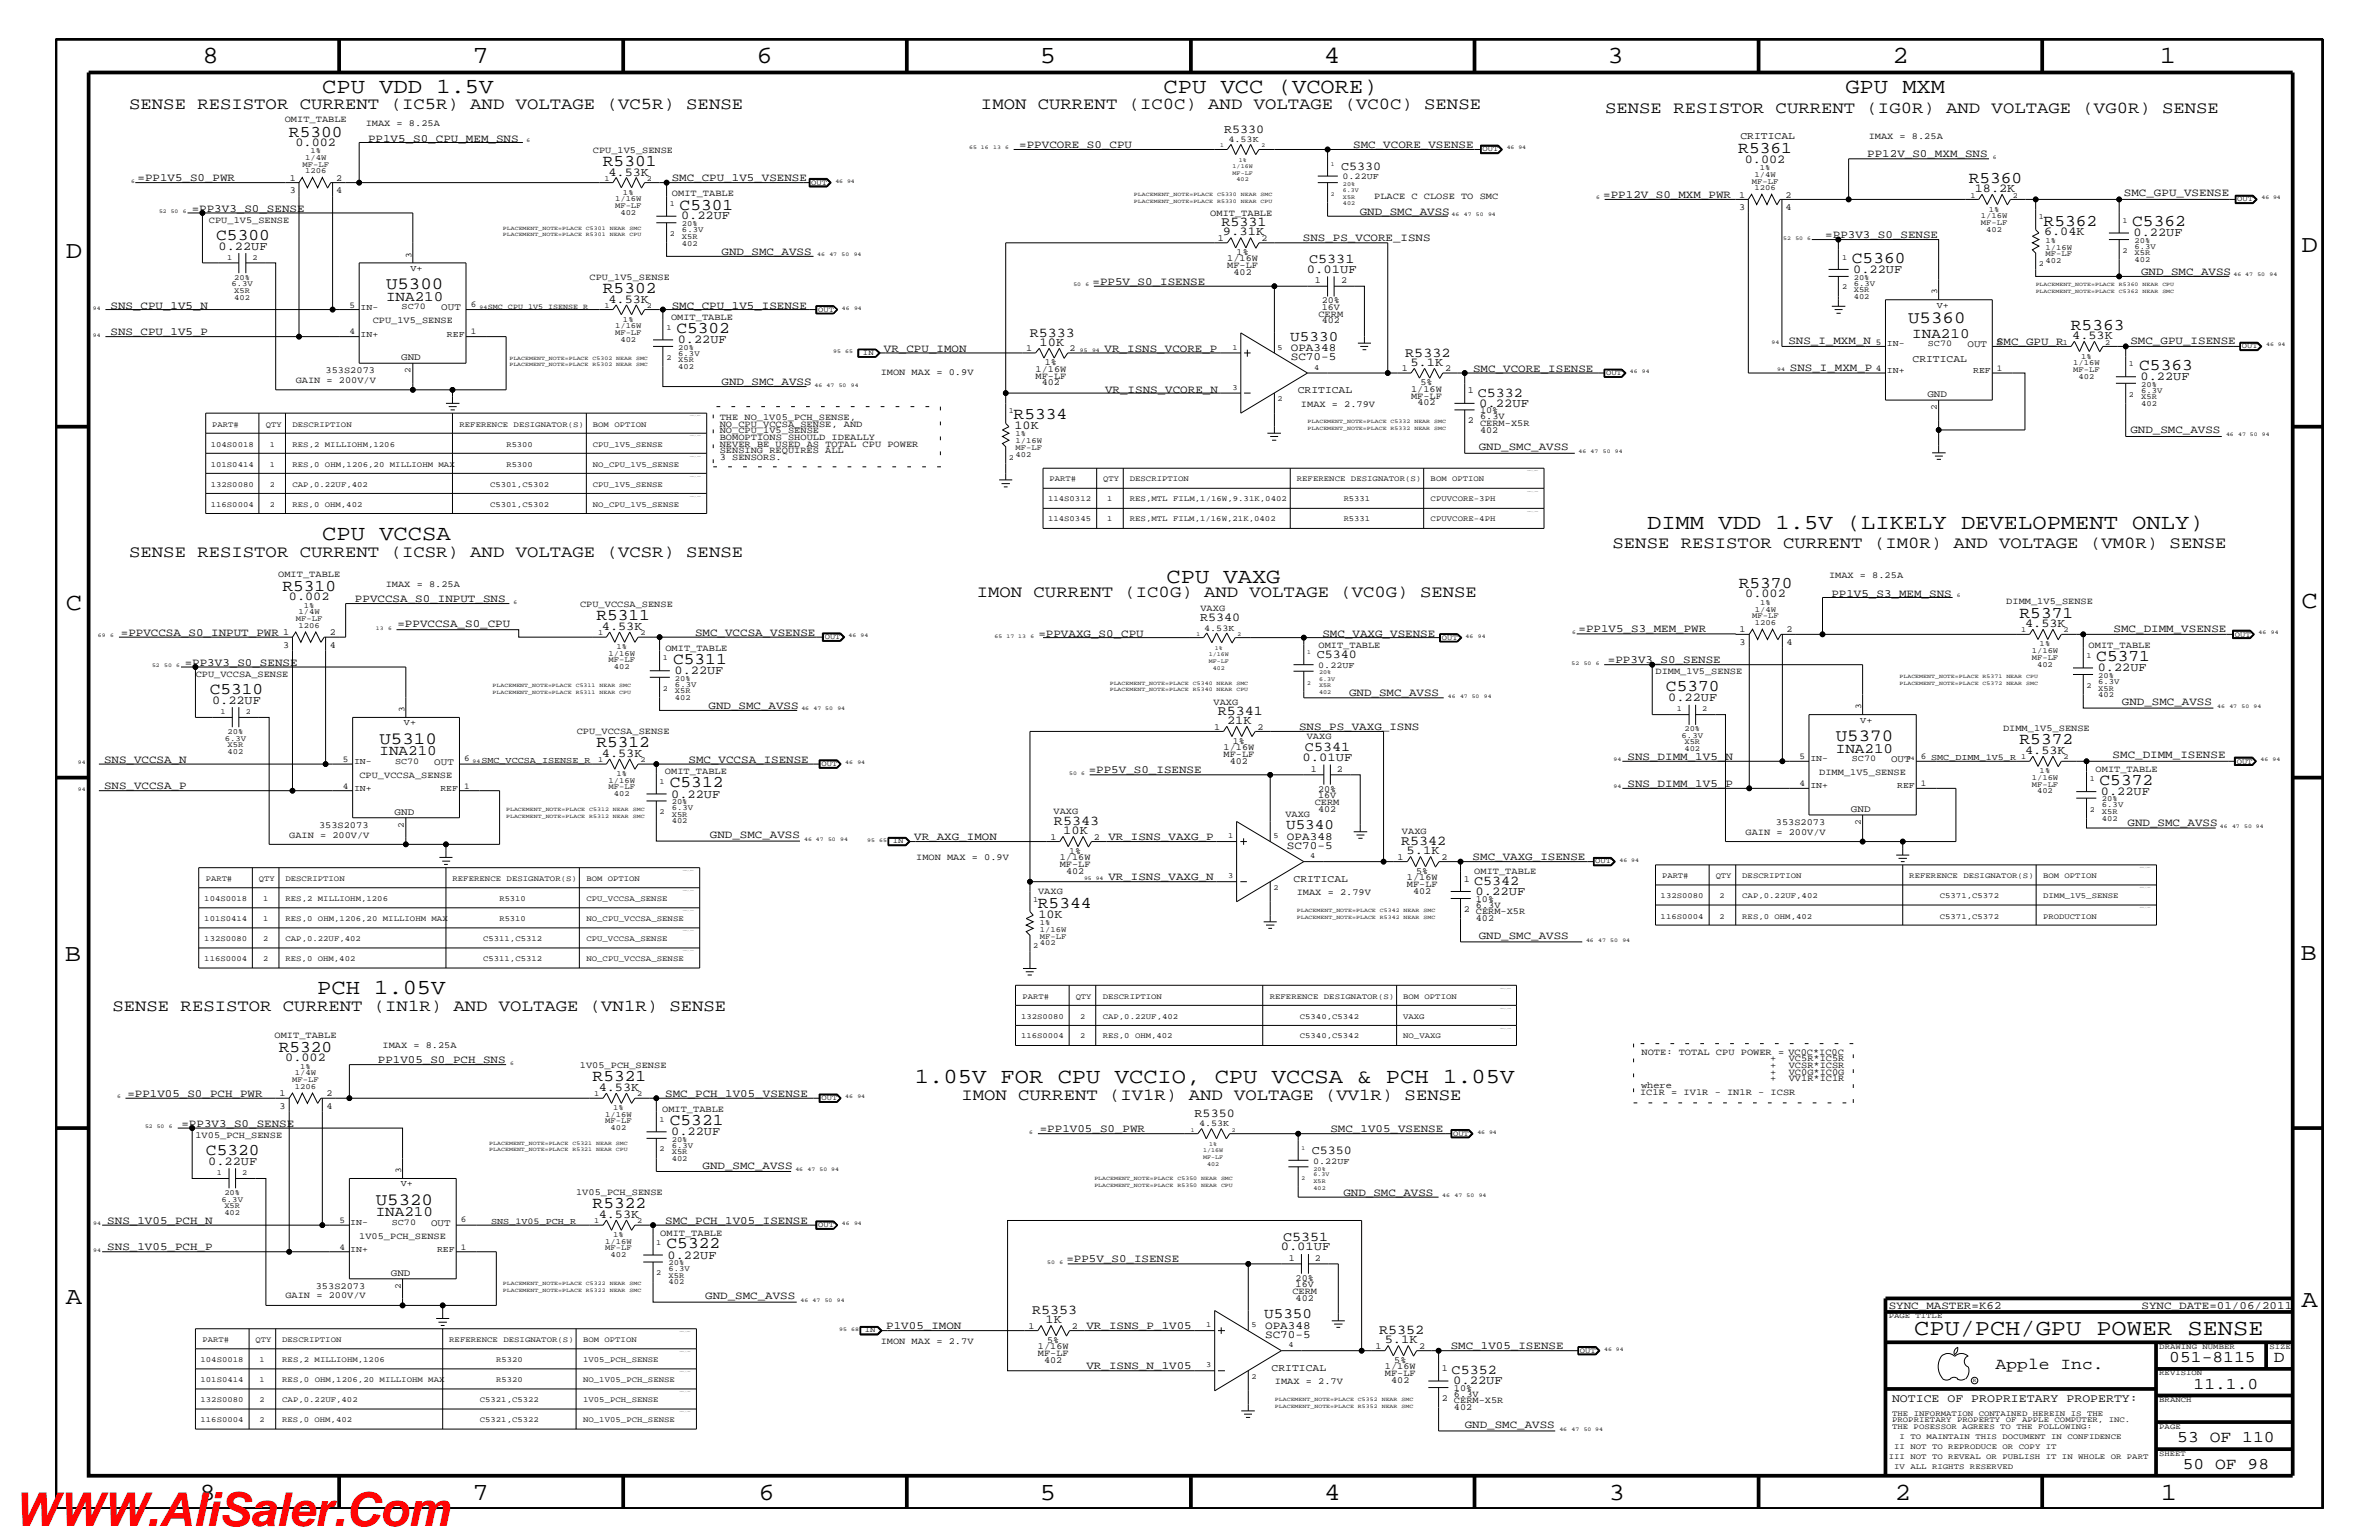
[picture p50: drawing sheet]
<svg xmlns="http://www.w3.org/2000/svg" width="432mm" height="279mm" viewBox="0 0 432 279" stroke-linecap="round" stroke-linejoin="round" font-family="sans-serif">
<defs><g id="words">
<text font-size="8.5" fill="#f00" x="2.5" y="276.8">WWW.AliSaler.Com</text>
<g font-size="4.5">
<text x="36.7" y="11.5">8</text>
<text x="85.8" y="11.5">7</text>
<text x="137.3" y="11.5">6</text>
<text x="188.7" y="11.5">5</text>
<text x="240.3" y="11.5">4</text>
<text x="291.8" y="11.5">3</text>
<text x="343.5" y="11.5">2</text>
<text x="392" y="11.5">1</text>
<text x="11.9" y="46.8">D</text>
<text x="417.8" y="45.7">D</text>
<text x="11.9" y="110.6">C</text>
<text x="417.7" y="110.3">C</text>
<text x="11.8" y="174.3">B</text>
<text x="417.6" y="174.2">B</text>
<text x="11.9" y="236.7">A</text>
<text x="417.7" y="237.1">A</text>
<text x="36.2" y="272.1">8</text>
<text x="85.8" y="272.1">7</text>
<text x="137.7" y="272.1">6</text>
<text x="188.7" y="272.1">5</text>
<text x="240.4" y="272.1">4</text>
<text x="292" y="272.1">3</text>
<text x="343.9" y="272.1">2</text>
<text x="392.2" y="272.1">1</text>
</g>
<text font-size="4.1" x="347.4" y="242.3">CPU/PCH/GPU POWER SENSE</text>
<g font-size="3.9">
<text x="58.5" y="16.8">CPU VDD 1.5V</text>
<text x="211.2" y="16.8">CPU VCC (VCORE)</text>
<text x="334.9" y="16.8">GPU MXM</text>
<text x="58.5" y="98">CPU VCCSA</text>
<text x="299" y="96">DIMM VDD 1.5V (LIKELY DEVELOPMENT ONLY)</text>
<text x="211.8" y="105.8">CPU VAXG</text>
<text x="57.6" y="180.4">PCH 1.05V</text>
<text x="166.1" y="196.5">1.05V FOR CPU VCCIO, CPU VCCSA &amp; PCH 1.05V</text>
</g>
<g font-size="3.1">
<text x="70.1" y="52.5">U5300</text>
<text x="346.3" y="58.6">U5360</text>
<text x="68.9" y="135">U5310</text>
<text x="333.2" y="134.5">U5370</text>
<text x="68.2" y="218.6">U5320</text>
</g>
<g font-size="3">
<text x="23.5" y="19.8">SENSE RESISTOR CURRENT (IC5R) AND VOLTAGE (VC5R) SENSE</text>
<text x="178.1" y="19.8">IMON CURRENT (IC0C) AND VOLTAGE (VC0C) SENSE</text>
<text x="291.3" y="20.4">SENSE RESISTOR CURRENT (IG0R) AND VOLTAGE (VG0R) SENSE</text>
<text x="52.5" y="24.8">R5300</text>
<text x="315.5" y="27.8">R5361</text>
<text x="109.4" y="30.2">R5301</text>
<text x="357.3" y="33.1">R5360</text>
<text x="123.4" y="38">C5301</text>
<text x="370.9" y="40.9">R5362</text>
<text x="387" y="41">C5362</text>
<text x="39.2" y="43.5">C5300</text>
<text x="336.1" y="47.7">C5360</text>
<text x="109.4" y="53.2">R5302</text>
<text x="375.9" y="59.8">R5363</text>
<text x="122.8" y="60.4">C5302</text>
<text x="388.3" y="67.1">C5363</text>
<text x="184" y="76.1">R5334</text>
<text x="23.5" y="101">SENSE RESISTOR CURRENT (ICSR) AND VOLTAGE (VCSR) SENSE</text>
<text x="292.7" y="99.3">SENSE RESISTOR CURRENT (IM0R) AND VOLTAGE (VM0R) SENSE</text>
<text x="51.3" y="107.2">R5310</text>
<text x="315.6" y="106.7">R5370</text>
<text x="108.2" y="112.6">R5311</text>
<text x="177.3" y="108.4">IMON CURRENT (IC0G) AND VOLTAGE (VC0G) SENSE</text>
<text x="366.6" y="112">R5371</text>
<text x="38.1" y="125.9">C5310</text>
<text x="122.2" y="120.4">C5311</text>
<text x="302.4" y="125.4">C5370</text>
<text x="380.5" y="120">C5371</text>
<text x="108.2" y="135.6">R5312</text>
<text x="366.6" y="135.1">R5372</text>
<text x="121.6" y="142.9">C5312</text>
<text x="381.1" y="142.4">C5372</text>
<text x="188.4" y="164.7">R5344</text>
<text x="20.4" y="183.5">SENSE RESISTOR CURRENT (IN1R) AND VOLTAGE (VN1R) SENSE</text>
<text x="50.6" y="190.9">R5320</text>
<text x="107.6" y="196.2">R5321</text>
<text x="174.5" y="199.6">IMON CURRENT (IV1R) AND VOLTAGE (VV1R) SENSE</text>
<text x="37.4" y="209.6">C5320</text>
<text x="121.6" y="204.1">C5321</text>
<text x="107.6" y="219.2">R5322</text>
<text x="121" y="226.5">C5322</text>
<text x="362.2" y="248.4">Apple Inc.</text>
<text x="393.7" y="247.1">051-8115</text>
<text x="398.1" y="252">11.1.0</text>
<text x="412.7" y="247.1">D</text>
<text x="395.2" y="261.6">53 OF 110</text>
<text x="396.2" y="266.6">50 OF 98</text>
</g>
<g font-size="2.6">
<text x="70.1" y="54.6">INA210</text>
<text x="234.2" y="61.9">U5330</text>
<text x="347.1" y="61.3">INA210</text>
<text x="68.9" y="137">INA210</text>
<text x="333.2" y="136.6">INA210</text>
<text x="233.4" y="150.5">U5340</text>
<text x="68.2" y="220.7">INA210</text>
<text x="229.4" y="239.2">U5350</text>
</g>
<g font-size="2.5">
<text x="221.7" y="41">R5331</text>
<text x="237.6" y="47.7">C5331</text>
<text x="186.9" y="61.1">R5333</text>
<text x="255.1" y="64.7">R5332</text>
<text x="268.2" y="72">C5332</text>
<text x="221" y="129.7">R5341</text>
<text x="236.9" y="136.3">C5341</text>
<text x="191.3" y="149.6">R5343</text>
<text x="254.3" y="153.3">R5342</text>
<text x="267.5" y="160.6">C5342</text>
<text x="232.9" y="225.1">C5351</text>
<text x="187.3" y="238.4">R5353</text>
<text x="250.3" y="242">R5352</text>
<text x="263.5" y="249.3">C5352</text>
</g>
<g font-size="2.2">
<text x="53.6" y="26.5">0.002</text>
<text x="222.2" y="24.1">R5330</text>
<text x="316.7" y="29.5">0.002</text>
<text x="110.4" y="31.9">4.53K</text>
<text x="243.4" y="30.8">C5330</text>
<text x="358.4" y="34.8">18.2K</text>
<text x="123.6" y="39.8">0.22UF</text>
<text x="39.7" y="45.3">0.22UF</text>
<text x="222" y="42.7">9.31K</text>
<text x="371" y="42.7">6.04K</text>
<text x="387.3" y="42.9">0.22UF</text>
<text x="237.2" y="49.6">0.01UF</text>
<text x="336.4" y="49.6">0.22UF</text>
<text x="110.4" y="54.9">4.53K</text>
<text x="123" y="62.3">0.22UF</text>
<text x="188.7" y="62.8">10K</text>
<text x="376.1" y="61.5">4.53K</text>
<text x="256" y="66.4">5.1K</text>
<text x="388.5" y="68.9">0.22UF</text>
<text x="184.1" y="77.9">10K</text>
<text x="268.5" y="73.8">0.22UF</text>
<text x="52.5" y="108.9">0.002</text>
<text x="217.8" y="112.7">R5340</text>
<text x="316.8" y="108.4">0.002</text>
<text x="367.6" y="113.7">4.53K</text>
<text x="109.3" y="114.2">4.53K</text>
<text x="239" y="119.3">C5340</text>
<text x="122.4" y="122.3">0.22UF</text>
<text x="380.7" y="121.8">0.22UF</text>
<text x="38.5" y="127.7">0.22UF</text>
<text x="222.7" y="131.3">21K</text>
<text x="302.8" y="127.2">0.22UF</text>
<text x="109.3" y="137.3">4.53K</text>
<text x="367.6" y="136.8">4.53K</text>
<text x="236.4" y="138.1">0.01UF</text>
<text x="121.8" y="144.7">0.22UF</text>
<text x="381.3" y="144.2">0.22UF</text>
<text x="193" y="151.3">10K</text>
<text x="255.3" y="155">5.1K</text>
<text x="188.5" y="166.5">10K</text>
<text x="267.8" y="162.4">0.22UF</text>
<text x="51.8" y="192.6">0.002</text>
<text x="108.7" y="197.9">4.53K</text>
<text x="216.8" y="202.6">R5350</text>
<text x="121.8" y="205.9">0.22UF</text>
<text x="238.1" y="209.3">C5350</text>
<text x="37.8" y="211.4">0.22UF</text>
<text x="108.7" y="220.9">4.53K</text>
<text x="232.5" y="226.9">0.01UF</text>
<text x="121.2" y="228.4">0.22UF</text>
<text x="189.8" y="240.1">1K</text>
<text x="251.3" y="243.7">5.1K</text>
<text x="263.7" y="251.1">0.22UF</text>
</g>
<text font-size="2.1" x="343.4" y="254.4">NOTICE OF PROPRIETARY PROPERTY:</text>
<g font-size="2">
<text x="66.8" y="25.7">PP1V5_S0_CPU_MEM_SNS</text>
<text x="185" y="26.9">=PPVCORE_S0_CPU</text>
<text x="245.6" y="26.9">SMC_VCORE_VSENSE</text>
<text x="338.9" y="28.6">PP12V_S0_MXM_SNS</text>
<text x="25" y="32.9">=PP1V5_S0_PWR</text>
<text x="121.9" y="32.9">SMC_CPU_1V5_VSENSE</text>
<text x="291" y="35.9">=PP12V_S0_MXM_PWR</text>
<text x="385.5" y="35.6">SMC_GPU_VSENSE</text>
<text x="34.8" y="38.4">=PP3V3_S0_SENSE</text>
<text x="246.8" y="39">GND_SMC_AVSS</text>
<text x="131" y="46.3">GND_SMC_AVSS</text>
<text x="236.5" y="43.8">SNS_PS_VCORE_ISNS</text>
<text x="331.3" y="43.1">=PP3V3_S0_SENSE</text>
<text x="198.3" y="51.7">=PP5V_S0_ISENSE</text>
<text x="388.6" y="49.9">GND_SMC_AVSS</text>
<text x="20.1" y="56">SNS_CPU_1V5_N</text>
<text x="121.9" y="56">SMC_CPU_1V5_ISENSE</text>
<text x="20.1" y="60.8">SNS_CPU_1V5_P</text>
<text x="160.4" y="63.9">VR_CPU_IMON</text>
<text x="200.5" y="63.9">VR_ISNS_VCORE_P</text>
<text x="234.3" y="65.4">SC70-5</text>
<text x="234.3" y="63.7">OPA348</text>
<text x="324.6" y="62.3">SNS_I_MXM_N</text>
<text x="362.3" y="62.5">SMC_GPU_R</text>
<text x="386.7" y="62.3">SMC_GPU_ISENSE</text>
<text x="131" y="69.9">GND_SMC_AVSS</text>
<text x="200.6" y="71.2">VR_ISNS_VCORE_N</text>
<text x="267.4" y="67.5">SMC_VCORE_ISENSE</text>
<text x="324.9" y="67.3">SNS_I_MXM_P</text>
<text x="268.4" y="81.7">GND_SMC_AVSS</text>
<text x="386.7" y="78.6">GND_SMC_AVSS</text>
<text x="64.4" y="109.2">PPVCCSA_S0_INPUT_SNS</text>
<text x="72.1" y="113.7">=PPVCCSA_S0_CPU</text>
<text x="332.4" y="108.2">PP1V5_S3_MEM_SNS</text>
<text x="21.9" y="115.3">=PPVCCSA_S0_INPUT_PWR</text>
<text x="126.2" y="115.3">SMC_VCCSA_VSENSE</text>
<text x="188.5" y="115.5">=PPVAXG_S0_CPU</text>
<text x="240" y="115.5">SMC_VAXG_VSENSE</text>
<text x="286.5" y="114.8">=PP1V5_S3_MEM_PWR</text>
<text x="383.6" y="114.7">SMC_DIMM_VSENSE</text>
<text x="33.5" y="120.8">=PP3V3_S0_SENSE</text>
<text x="291.8" y="120.3">=PP3V3_S0_SENSE</text>
<text x="128.6" y="128.7">GND_SMC_AVSS</text>
<text x="244.9" y="126.4">GND_SMC_AVSS</text>
<text x="385.1" y="128">GND_SMC_AVSS</text>
<text x="235.8" y="132.4">SNS_PS_VAXG_ISNS</text>
<text x="295.4" y="137.9">SNS_DIMM_1V5_N</text>
<text x="383.5" y="137.4">SMC_DIMM_ISENSE</text>
<text x="18.9" y="138.4">SNS_VCCSA_N</text>
<text x="18.9" y="143.2">SNS_VCCSA_P</text>
<text x="125" y="138.4">SMC_VCCSA_ISENSE</text>
<text x="197.6" y="140.3">=PP5V_S0_ISENSE</text>
<text x="295.4" y="142.8">SNS_DIMM_1V5_P</text>
<text x="386.2" y="149.8">GND_SMC_AVSS</text>
<text x="128.9" y="152.1">GND_SMC_AVSS</text>
<text x="165.9" y="152.4">VR_AXG_IMON</text>
<text x="201.2" y="152.4">VR_ISNS_VAXG_P</text>
<text x="233.6" y="154">SC70-5</text>
<text x="233.6" y="152.3">OPA348</text>
<text x="201.2" y="159.7">VR_ISNS_VAXG_N</text>
<text x="267.3" y="156.1">SMC_VAXG_ISENSE</text>
<text x="268.4" y="170.4">GND_SMC_AVSS</text>
<text x="68.6" y="192.9">PP1V05_S0_PCH_SNS</text>
<text x="23.1" y="199">=PP1V05_S0_PCH_PWR</text>
<text x="120.7" y="199">SMC_PCH_1V05_VSENSE</text>
<text x="32.9" y="204.4">=PP3V3_S0_SENSE</text>
<text x="188.7" y="205.4">=PP1V05_S0_PWR</text>
<text x="241.5" y="205.4">SMC_1V05_VSENSE</text>
<text x="127.5" y="212.1">GND_SMC_AVSS</text>
<text x="243.8" y="216.9">GND_SMC_AVSS</text>
<text x="19.5" y="222">SNS_1V05_PCH_N</text>
<text x="19.5" y="226.9">SNS_1V05_PCH_P</text>
<text x="120.7" y="222">SMC_PCH_1V05_ISENSE</text>
<text x="193.5" y="229.1">=PP5V_S0_ISENSE</text>
<text x="128" y="235.7">GND_SMC_AVSS</text>
<text x="342.8" y="237.4">SYNC_MASTER=K62</text>
<text x="388.7" y="237.4">SYNC_DATE=01/06/2011</text>
<text x="160.9" y="241.2">P1V05_IMON</text>
<text x="197.2" y="241.2">VR_ISNS_P_1V05</text>
<text x="229.6" y="241.1">OPA348</text>
<text x="229.6" y="242.8">SC70-5</text>
<text x="263.3" y="244.8">SMC_1V05_ISENSE</text>
<text x="197.2" y="248.4">VR_ISNS_N_1V05</text>
<text x="265.9" y="259.1">GND_SMC_AVSS</text>
</g>
<g font-size="1.9">
<text x="315.9" y="25.2">CRITICAL</text>
<text x="347.1" y="65.7">CRITICAL</text>
<text x="235.5" y="71.3">CRITICAL</text>
<text x="234.8" y="160">CRITICAL</text>
<text x="230.8" y="248.7">CRITICAL</text>
</g>
<g font-size="1.8">
<text x="80.1" y="56.3">OUT</text>
<text x="72.8" y="65.4">GND</text>
<text x="357.1" y="63">OUT</text>
<text x="349.8" y="72.1">GND</text>
<text x="78.8" y="138.8">OUT</text>
<text x="343.2" y="138.3">OUT</text>
<text x="71.6" y="147.9">GND</text>
<text x="336" y="147.3">GND</text>
<text x="78.2" y="222.4">OUT</text>
<text x="71" y="231.5">GND</text>
</g>
<g font-size="1.7">
<text x="51.7" y="22.2">OMIT_TABLE</text>
<text x="66.4" y="22.9">IMAX = 8.25A</text>
<text x="107.6" y="27.7">CPU_1V5_SENSE</text>
<text x="339.2" y="25.3">IMAX = 8.25A</text>
<text x="52.6" y="35.1">3</text>
<text x="52.6" y="32.8">1</text>
<text x="61" y="35.1">4</text>
<text x="61" y="32.8">2</text>
<text x="122" y="35.6">OMIT_TABLE</text>
<text x="315.6" y="35.8">1</text>
<text x="324.1" y="35.8">2</text>
<text x="37.9" y="40.4">CPU_1V5_SENSE</text>
<text x="219.7" y="39.2">OMIT_TABLE</text>
<text x="249.4" y="36.2">PLACE C CLOSE TO SMC</text>
<text x="315.6" y="38.1">3</text>
<text x="324.1" y="38.1">4</text>
<text x="221.1" y="43.7">1</text>
<text x="222.8" y="47.4">1/16W</text>
<text x="224.5" y="46.3">1%</text>
<text x="228.9" y="43.7">2</text>
<text x="107" y="50.7">CPU_1V5_SENSE</text>
<text x="222.8" y="48.7">MF-LF</text>
<text x="223.9" y="49.9">402</text>
<text x="238.7" y="51.3">1</text>
<text x="243.4" y="51.3">2</text>
<text x="67.6" y="58.6">CPU_1V5_SENSE</text>
<text x="121.8" y="58">OMIT_TABLE</text>
<text x="239.3" y="57.4">CERM</text>
<text x="239.9" y="58.6">402</text>
<text x="239.9" y="55">20%</text>
<text x="239.9" y="56.2">16V</text>
<text x="186.3" y="63.7">1</text>
<text x="194.1" y="63.7">2</text>
<text x="53.7" y="69.5">GAIN = 200V/V</text>
<text x="59.1" y="67.7">353S2073</text>
<text x="159.9" y="68.1">IMON MAX = 0.9V</text>
<text x="188" y="67.5">1/16W</text>
<text x="188" y="68.7">MF-LF</text>
<text x="189.1" y="69.9">402</text>
<text x="189.7" y="66.2">1%</text>
<text x="254.4" y="67.3">1</text>
<text x="256.1" y="71.1">1/16W</text>
<text x="257.8" y="69.9">5%</text>
<text x="262.3" y="67.3">2</text>
<text x="266.4" y="71.3">1</text>
<text x="130.6" y="77.4">NO_CPU_VCCSA_SENSE, AND</text>
<text x="130.6" y="76.2">THE NO_1V05_PCH_SENSE,</text>
<text x="236.1" y="73.8">IMAX = 2.79V</text>
<text x="256.1" y="72.3">MF-LF</text>
<text x="257.3" y="73.5">402</text>
<text x="266.4" y="76.8">2</text>
<text x="268.6" y="75">10%</text>
<text x="268.6" y="77.3">CERM-X5R</text>
<text x="268.6" y="76.1">6.3V</text>
<text x="130.6" y="78.6">NO_CPU_1V5_SENSE</text>
<text x="130.6" y="79.9">BOMOPTIONS SHOULD IDEALLY</text>
<text x="130.6" y="81.1">NEVER BE USED AS TOTAL CPU POWER</text>
<text x="130.6" y="82.2">SENSING REQUIRES ALL</text>
<text x="130.6" y="83.5">3 SENSORS.</text>
<text x="268.6" y="78.5">402</text>
<text x="50.5" y="104.7">OMIT_TABLE</text>
<text x="70" y="106.5">IMAX = 8.25A</text>
<text x="332" y="104.8">IMAX = 8.25A</text>
<text x="105.3" y="110.2">CPU_VCCSA_SENSE</text>
<text x="217.9" y="110.9">VAXG</text>
<text x="364.2" y="109.7">DIMM_1V5_SENSE</text>
<text x="51.4" y="117.5">3</text>
<text x="51.4" y="115.3">1</text>
<text x="59.9" y="117.5">4</text>
<text x="59.9" y="115.3">2</text>
<text x="120.8" y="118.1">OMIT_TABLE</text>
<text x="239.3" y="117.5">OMIT_TABLE</text>
<text x="315.7" y="117">3</text>
<text x="315.7" y="114.8">1</text>
<text x="324.3" y="117">4</text>
<text x="324.3" y="114.8">2</text>
<text x="379.1" y="117.5">OMIT_TABLE</text>
<text x="35.5" y="122.9">CPU_VCCSA_SENSE</text>
<text x="300.5" y="122.4">DIMM_1V5_SENSE</text>
<text x="220.3" y="127.9">VAXG</text>
<text x="104.7" y="133.2">CPU_VCCSA_SENSE</text>
<text x="220.4" y="132.4">1</text>
<text x="222.1" y="136.1">1/16W</text>
<text x="222.1" y="137.3">MF-LF</text>
<text x="223.8" y="134.9">1%</text>
<text x="228.3" y="132.4">2</text>
<text x="237.2" y="134.1">VAXG</text>
<text x="363.6" y="132.7">DIMM_1V5_SENSE</text>
<text x="65.2" y="141.1">CPU_VCCSA_SENSE</text>
<text x="120.7" y="140.4">OMIT_TABLE</text>
<text x="223.2" y="138.5">402</text>
<text x="237.9" y="140">1</text>
<text x="239.2" y="143.6">20%</text>
<text x="242.7" y="140">2</text>
<text x="330.2" y="140.6">DIMM_1V5_SENSE</text>
<text x="380.4" y="140">OMIT_TABLE</text>
<text x="191.2" y="147.6">VAXG</text>
<text x="233.3" y="148.2">VAXG</text>
<text x="238.6" y="146">CERM</text>
<text x="239.2" y="144.8">16V</text>
<text x="239.2" y="147.3">402</text>
<text x="322.3" y="149.6">353S2073</text>
<text x="52.5" y="152">GAIN = 200V/V</text>
<text x="57.9" y="150.1">353S2073</text>
<text x="190.7" y="152.3">1</text>
<text x="194.1" y="154.9">1%</text>
<text x="198.5" y="152.3">2</text>
<text x="253.7" y="156">1</text>
<text x="254.5" y="151.2">VAXG</text>
<text x="261.6" y="156">2</text>
<text x="316.8" y="151.5">GAIN = 200V/V</text>
<text x="166.3" y="156.1">IMON MAX = 0.9V</text>
<text x="192.4" y="156.1">1/16W</text>
<text x="192.4" y="157.3">MF-LF</text>
<text x="193.5" y="158.5">402</text>
<text x="255.4" y="159.7">1/16W</text>
<text x="255.4" y="160.9">MF-LF</text>
<text x="257" y="158.5">5%</text>
<text x="265.7" y="160">1</text>
<text x="267.6" y="158.5">OMIT_TABLE</text>
<text x="188.4" y="162.2">VAXG</text>
<text x="235.4" y="162.4">IMAX = 2.79V</text>
<text x="256.5" y="162.2">402</text>
<text x="265.7" y="165.4">2</text>
<text x="267.9" y="165.9">CERM-X5R</text>
<text x="267.9" y="167.1">402</text>
<text x="267.9" y="163.6">10%</text>
<text x="267.9" y="164.7">6.3V</text>
<text x="49.8" y="188.3">OMIT_TABLE</text>
<text x="69.4" y="190.2">IMAX = 8.25A</text>
<text x="297.9" y="191.4">NOTE: TOTAL CPU POWER = VC0C*IC0C</text>
<text x="105.2" y="193.7">1V05_PCH_SENSE</text>
<text x="297.9" y="197.4">where</text>
<text x="321.3" y="192.6">+</text>
<text x="321.3" y="193.7">+</text>
<text x="321.3" y="195">+</text>
<text x="321.3" y="196.2">+</text>
<text x="324.7" y="192.6">VC5R*IC5R</text>
<text x="324.7" y="193.7">VCSR*ICSR</text>
<text x="324.7" y="195">VC0G*IC0G</text>
<text x="324.7" y="196.2">VV1R*IC1R</text>
<text x="50.7" y="201.2">3</text>
<text x="50.7" y="198.9">1</text>
<text x="59.3" y="201.2">4</text>
<text x="59.3" y="198.9">2</text>
<text x="120.2" y="201.7">OMIT_TABLE</text>
<text x="297.7" y="198.7">IC1R = IV1R - IN1R - ICSR</text>
<text x="35.5" y="206.5">1V05_PCH_SENSE</text>
<text x="104.6" y="216.9">1V05_PCH_SENSE</text>
<text x="65.2" y="224.7">1V05_PCH_SENSE</text>
<text x="119.8" y="224.3">OMIT_TABLE</text>
<text x="57.3" y="233.8">353S2073</text>
<text x="233.9" y="228.7">1</text>
<text x="235.2" y="233.5">16V</text>
<text x="235.2" y="232.4">20%</text>
<text x="238.7" y="228.7">2</text>
<text x="51.8" y="235.6">GAIN = 200V/V</text>
<text x="234.6" y="234.7">CERM</text>
<text x="235.2" y="236">402</text>
<text x="159.9" y="243.9">IMON MAX = 2.7V</text>
<text x="186.7" y="241.1">1</text>
<text x="188.4" y="244.8">1/16W</text>
<text x="190.1" y="243.6">5%</text>
<text x="194.6" y="241.1">2</text>
<text x="249.7" y="244.7">1</text>
<text x="257.6" y="244.7">2</text>
<text x="188.4" y="246.1">MF-LF</text>
<text x="189.5" y="247.3">402</text>
<text x="231.4" y="251.1">IMAX = 2.7V</text>
<text x="251.4" y="249.7">MF-LF</text>
<text x="251.4" y="248.4">1/16W</text>
<text x="252.5" y="250.9">402</text>
<text x="253.1" y="247.3">5%</text>
<text x="261.7" y="248.7">1</text>
<text x="261.7" y="254.2">2</text>
<text x="263.9" y="254.6">CERM-X5R</text>
<text x="263.9" y="255.9">402</text>
<text x="263.9" y="252.3">10%</text>
<text x="263.9" y="253.4">6.3V</text>
</g>
<g font-size="1.6">
<text x="223" y="25.8">4.53K</text>
<text x="243.7" y="32.5">0.22UF</text>
<text x="74.7" y="46.8" transform="rotate(-90 74.7 46.8)">3</text>
<text x="74.5" y="49.1">V+</text>
<text x="351.6" y="53.4" transform="rotate(-90 351.6 53.4)">3</text>
<text x="63.4" y="55.8">5</text>
<text x="65.4" y="56.2">IN-</text>
<text x="72.9" y="56.1">SC70</text>
<text x="85.4" y="55.7">6</text>
<text x="351.5" y="55.8">V+</text>
<text x="63.4" y="60.6">4</text>
<text x="65.4" y="61.1">IN+</text>
<text x="81.1" y="61.1">REF</text>
<text x="85.4" y="60.6">1</text>
<text x="340.4" y="62.5">5</text>
<text x="342.5" y="62.9">IN-</text>
<text x="349.9" y="62.8">SC70</text>
<text x="362.5" y="62.3">6</text>
<text x="74.5" y="67.8" transform="rotate(-90 74.5 67.8)">2</text>
<text x="340.4" y="67.3">4</text>
<text x="342.5" y="67.7">IN+</text>
<text x="358.1" y="67.7">REF</text>
<text x="362.5" y="67.3">1</text>
<text x="351.5" y="74.5" transform="rotate(-90 351.5 74.5)">2</text>
<text x="218.6" y="114.4">4.53K</text>
<text x="239.3" y="121.2">0.22UF</text>
<text x="73.3" y="131.6">V+</text>
<text x="73.4" y="129.1" transform="rotate(-90 73.4 129.1)">3</text>
<text x="337.7" y="131.1">V+</text>
<text x="337.8" y="128.7" transform="rotate(-90 337.8 128.7)">3</text>
<text x="326.6" y="137.8">5</text>
<text x="348.7" y="137.7">6 SMC_DIMM_1V5_R 1</text>
<text x="62.2" y="143.1">4</text>
<text x="62.2" y="138.3">5</text>
<text x="64.3" y="143.5">IN+</text>
<text x="64.3" y="138.6">IN-</text>
<text x="71.7" y="138.5">SC70</text>
<text x="79.9" y="143.5">REF</text>
<text x="84.2" y="143.1">1</text>
<text x="84.2" y="138.1">6</text>
<text x="87.4" y="138.4">SMC_VCCSA_ISENSE_R</text>
<text x="326.6" y="142.6">4</text>
<text x="328.6" y="143">IN+</text>
<text x="328.6" y="138.1">IN-</text>
<text x="336.1" y="138">SC70</text>
<text x="344.3" y="143">REF</text>
<text x="348.7" y="142.6">1</text>
<text x="337.7" y="149.7" transform="rotate(-90 337.7 149.7)">2</text>
<text x="73.3" y="150.2" transform="rotate(-90 73.3 150.2)">2</text>
<text x="217.6" y="204.3">4.53K</text>
<text x="72.7" y="215.3">V+</text>
<text x="72.8" y="212.8" transform="rotate(-90 72.8 212.8)">3</text>
<text x="238.3" y="211.1">0.22UF</text>
<text x="61.6" y="221.9">5</text>
<text x="83.7" y="221.8">6</text>
<text x="61.6" y="226.8">4</text>
<text x="63.6" y="227.1">IN+</text>
<text x="63.6" y="222.3">IN-</text>
<text x="71.1" y="222.2">SC70</text>
<text x="79.3" y="227.1">REF</text>
<text x="83.7" y="226.8">1</text>
<text x="89.2" y="222">SNS_1V05_PCH_R</text>
<text x="72.7" y="233.9" transform="rotate(-90 72.7 233.9)">2</text>
</g>
<g font-size="1.4">
<text x="55.4" y="29.1">1/4W</text>
<text x="56.3" y="27.8">1%</text>
<text x="269.1" y="27.5">OUT</text>
<text x="54.9" y="30.3">MF-LF</text>
<text x="55.4" y="31.4">1206</text>
<text x="109.7" y="32.8">1</text>
<text x="113.1" y="35.3">1%</text>
<text x="117.4" y="32.8">2</text>
<text x="147.2" y="33.6">OUT</text>
<text x="318" y="33.3">MF-LF</text>
<text x="318.4" y="32">1/4W</text>
<text x="318.4" y="34.5">1206</text>
<text x="319.4" y="30.8">1%</text>
<text x="357.6" y="35.8">1</text>
<text x="365.3" y="35.8">2</text>
<text x="111.6" y="36.5">1/16W</text>
<text x="111.6" y="37.8">MF-LF</text>
<text x="112.6" y="39">402</text>
<text x="121.6" y="37.4">1</text>
<text x="123.8" y="41">20%</text>
<text x="359.5" y="39.6">1/16W</text>
<text x="359.5" y="40.8">MF-LF</text>
<text x="361" y="38.4">1%</text>
<text x="370.1" y="39.8">1</text>
<text x="385.2" y="40.4">1</text>
<text x="406.1" y="36.5">OUT</text>
<text x="41.2" y="47.1">1</text>
<text x="45.8" y="47.1">2</text>
<text x="121.6" y="42.9">2</text>
<text x="123.8" y="44.6">402</text>
<text x="123.8" y="43.4">X5R</text>
<text x="123.8" y="42.1">6.3V</text>
<text x="334.3" y="47.1">1</text>
<text x="360.5" y="42">402</text>
<text x="371.3" y="47.7">402</text>
<text x="371.3" y="46.5">MF-LF</text>
<text x="371.3" y="45.3">1/16W</text>
<text x="371.3" y="44.1">1%</text>
<text x="385.2" y="45.9">2</text>
<text x="387.4" y="45.2">6.3V</text>
<text x="387.4" y="44.1">20%</text>
<text x="387.4" y="46.3">X5R</text>
<text x="387.4" y="47.6">402</text>
<text x="42" y="51.9">6.3V</text>
<text x="42.5" y="50.7">20%</text>
<text x="42.5" y="53.2">X5R</text>
<text x="334.3" y="52.5">2</text>
<text x="336.5" y="53">X5R</text>
<text x="336.5" y="51.8">6.3V</text>
<text x="336.5" y="50.7">20%</text>
<text x="370.1" y="48.3">2</text>
<text x="42.5" y="54.4">402</text>
<text x="88.6" y="56">SMC_CPU_1V5_ISENSE_R</text>
<text x="109.7" y="55.8">1</text>
<text x="111.6" y="59.5">1/16W</text>
<text x="113.1" y="58.4">1%</text>
<text x="117.4" y="55.8">2</text>
<text x="121" y="59.8">1</text>
<text x="148.5" y="56.6">OUT</text>
<text x="336.5" y="54.2">402</text>
<text x="111.6" y="60.8">MF-LF</text>
<text x="112.6" y="62">402</text>
<text x="121" y="65.3">2</text>
<text x="123.1" y="65.7">X5R</text>
<text x="123.1" y="63.4">20%</text>
<text x="123.1" y="64.5">6.3V</text>
<text x="156.6" y="64.5">IN</text>
<text x="223.7" y="63.4">1</text>
<text x="231.9" y="63.4">5</text>
<text x="374.4" y="62.5">1</text>
<text x="377.7" y="65.1">1%</text>
<text x="382.1" y="62.5">2</text>
<text x="406.9" y="63.2">OUT</text>
<text x="123.1" y="67">402</text>
<text x="223.7" y="70.7">3</text>
<text x="238.5" y="67.1">4</text>
<text x="291.5" y="68.1">OUT</text>
<text x="376.3" y="67.5">MF-LF</text>
<text x="376.3" y="66.2">1/16W</text>
<text x="377.3" y="68.7">402</text>
<text x="386.4" y="72">2</text>
<text x="386.4" y="66.5">1</text>
<text x="388.6" y="70.1">20%</text>
<text x="388.6" y="71.2">6.3V</text>
<text x="38.5" y="77.4">PART#</text>
<text x="48.3" y="77.4">QTY</text>
<text x="53.1" y="77.4">DESCRIPTION</text>
<text x="83.4" y="77.4">REFERENCE DESIGNATOR(S)</text>
<text x="107.6" y="77.4">BOM OPTION</text>
<text x="183.1" y="75">1</text>
<text x="231.9" y="72.8">2</text>
<text x="388.6" y="73.7">402</text>
<text x="388.6" y="72.4">X5R</text>
<text x="38.3" y="81.1">104S0018</text>
<text x="49" y="81.1">1</text>
<text x="53.1" y="81.1">RES,2 MILLIOHM,1206</text>
<text x="91.9" y="81.1">R5300</text>
<text x="107.6" y="81.1">CPU_1V5_SENSE</text>
<text x="183.1" y="83.5">2</text>
<text x="184.3" y="79.2">1%</text>
<text x="184.3" y="80.5">1/16W</text>
<text x="184.3" y="82.8">402</text>
<text x="184.3" y="81.6">MF-LF</text>
<text x="38.3" y="88.3">132S0080</text>
<text x="38.3" y="84.7">101S0414</text>
<text x="49" y="88.3">2</text>
<text x="49" y="84.7">1</text>
<text x="53.1" y="88.3">CAP,0.22UF,402</text>
<text x="53.1" y="84.7">RES,0 OHM,1206,20 MILLIOHM MAX</text>
<text x="88.9" y="88.3">C5301,C5302</text>
<text x="91.9" y="84.7">R5300</text>
<text x="107.6" y="88.3">CPU_1V5_SENSE</text>
<text x="107.6" y="84.7">NO_CPU_1V5_SENSE</text>
<text x="190.5" y="87.3">PART#</text>
<text x="200.2" y="87.3">QTY</text>
<text x="205.1" y="87.3">DESCRIPTION</text>
<text x="235.4" y="87.3">REFERENCE DESIGNATOR(S)</text>
<text x="259.7" y="87.3">BOM OPTION</text>
<text x="38.3" y="92">116S0004</text>
<text x="49" y="92">2</text>
<text x="53.1" y="92">RES,0 OHM,402</text>
<text x="88.9" y="92">C5301,C5302</text>
<text x="107.6" y="92">NO_CPU_1V5_SENSE</text>
<text x="190.2" y="91">114S0312</text>
<text x="190.2" y="94.6">114S0345</text>
<text x="201" y="91">1</text>
<text x="201" y="94.6">1</text>
<text x="205.1" y="91">RES,MTL FILM,1/16W,9.31K,0402</text>
<text x="205.1" y="94.6">RES,MTL FILM,1/16W,21K,0402</text>
<text x="243.9" y="91">R5331</text>
<text x="243.9" y="94.6">R5331</text>
<text x="259.7" y="91">CPUVCORE-3PH</text>
<text x="259.7" y="94.6">CPUVCORE-4PH</text>
<text x="53.7" y="112.7">MF-LF</text>
<text x="54.2" y="111.4">1/4W</text>
<text x="54.2" y="113.9">1206</text>
<text x="55.2" y="110.3">1%</text>
<text x="318.1" y="112.2">MF-LF</text>
<text x="318.5" y="113.4">1206</text>
<text x="318.5" y="111">1/4W</text>
<text x="319.5" y="109.8">1%</text>
<text x="108.5" y="115.3">1</text>
<text x="110.4" y="119">1/16W</text>
<text x="111.9" y="117.8">1%</text>
<text x="116.2" y="115.3">2</text>
<text x="120.3" y="119.8">1</text>
<text x="149.7" y="115.9">OUT</text>
<text x="261.7" y="116.1">OUT</text>
<text x="366.9" y="114.8">1</text>
<text x="368.8" y="119.7">MF-LF</text>
<text x="368.8" y="118.5">1/16W</text>
<text x="370.2" y="117.3">1%</text>
<text x="374.6" y="114.8">2</text>
<text x="378.7" y="119.3">1</text>
<text x="405.6" y="115.5">OUT</text>
<text x="110.4" y="120.2">MF-LF</text>
<text x="111.4" y="121.4">402</text>
<text x="120.3" y="125.3">2</text>
<text x="122.5" y="123.5">20%</text>
<text x="122.5" y="124.6">6.3V</text>
<text x="122.5" y="125.8">X5R</text>
<text x="369.7" y="120.9">402</text>
<text x="378.7" y="124.8">2</text>
<text x="380.8" y="125.3">X5R</text>
<text x="380.8" y="123">20%</text>
<text x="380.8" y="124.1">6.3V</text>
<text x="40" y="129.6">1</text>
<text x="44.6" y="129.6">2</text>
<text x="122.5" y="127">402</text>
<text x="304.4" y="129.1">1</text>
<text x="308.9" y="129.1">2</text>
<text x="380.8" y="126.5">402</text>
<text x="40.8" y="134.4">6.3V</text>
<text x="41.3" y="133.2">20%</text>
<text x="41.3" y="135.6">X5R</text>
<text x="41.3" y="136.8">402</text>
<text x="305.2" y="133.9">6.3V</text>
<text x="305.7" y="135.1">X5R</text>
<text x="305.7" y="136.3">402</text>
<text x="305.7" y="132.7">20%</text>
<text x="374.6" y="137.8">2</text>
<text x="108.5" y="138.3">1</text>
<text x="110.4" y="143.2">MF-LF</text>
<text x="110.4" y="142">1/16W</text>
<text x="111.9" y="140.8">1%</text>
<text x="116.2" y="138.3">2</text>
<text x="119.7" y="142.3">1</text>
<text x="149.1" y="139">OUT</text>
<text x="368.8" y="141.5">1/16W</text>
<text x="368.8" y="142.8">MF-LF</text>
<text x="369.7" y="144">402</text>
<text x="370.2" y="140.3">1%</text>
<text x="379.3" y="141.8">1</text>
<text x="406" y="138.5">OUT</text>
<text x="111.4" y="144.5">402</text>
<text x="119.7" y="147.7">2</text>
<text x="121.9" y="149.4">402</text>
<text x="121.9" y="148.2">X5R</text>
<text x="121.9" y="145.9">20%</text>
<text x="121.9" y="147">6.3V</text>
<text x="379.3" y="147.3">2</text>
<text x="381.5" y="147.7">X5R</text>
<text x="381.5" y="146.5">6.3V</text>
<text x="381.5" y="145.4">20%</text>
<text x="381.5" y="149">402</text>
<text x="162.1" y="153">IN</text>
<text x="222.9" y="152.1">1</text>
<text x="231.1" y="152.1">5</text>
<text x="237.8" y="155.7">4</text>
<text x="37.3" y="159.9">PART#</text>
<text x="47" y="159.9">QTY</text>
<text x="51.8" y="159.9">DESCRIPTION</text>
<text x="82.1" y="159.9">REFERENCE DESIGNATOR(S)</text>
<text x="106.4" y="159.9">BOM OPTION</text>
<text x="222.9" y="159.4">3</text>
<text x="231.1" y="161.5">2</text>
<text x="289.6" y="156.7">OUT</text>
<text x="301.7" y="159.4">PART#</text>
<text x="311.4" y="159.4">QTY</text>
<text x="316.2" y="159.4">DESCRIPTION</text>
<text x="346.5" y="159.4">REFERENCE DESIGNATOR(S)</text>
<text x="370.8" y="159.4">BOM OPTION</text>
<text x="37.1" y="163.5">104S0018</text>
<text x="37.1" y="167.1">101S0414</text>
<text x="47.8" y="163.5">1</text>
<text x="47.8" y="167.1">1</text>
<text x="51.8" y="163.5">RES,2 MILLIOHM,1206</text>
<text x="51.8" y="167.1">RES,0 OHM,1206,20 MILLIOHM MAX</text>
<text x="90.6" y="163.5">R5310</text>
<text x="90.6" y="167.1">R5310</text>
<text x="106.4" y="163.5">CPU_VCCSA_SENSE</text>
<text x="106.4" y="167.1">NO_CPU_VCCSA_SENSE</text>
<text x="187.5" y="163.6">1</text>
<text x="188.7" y="167.8">1%</text>
<text x="301.4" y="163">132S0080</text>
<text x="301.4" y="166.7">116S0004</text>
<text x="312.1" y="163">2</text>
<text x="312.1" y="166.7">2</text>
<text x="316.2" y="163">CAP,0.22UF,402</text>
<text x="316.2" y="166.7">RES,0 OHM,402</text>
<text x="352.1" y="163">C5371,C5372</text>
<text x="352.1" y="166.7">C5371,C5372</text>
<text x="370.8" y="163">DIMM_1V5_SENSE</text>
<text x="370.8" y="166.7">PRODUCTION</text>
<text x="37.1" y="170.7">132S0080</text>
<text x="47.8" y="170.7">2</text>
<text x="51.8" y="170.7">CAP,0.22UF,402</text>
<text x="87.7" y="170.7">C5311,C5312</text>
<text x="106.4" y="170.7">CPU_VCCSA_SENSE</text>
<text x="187.5" y="172.1">2</text>
<text x="188.7" y="169">1/16W</text>
<text x="188.7" y="171.5">402</text>
<text x="188.7" y="170.3">MF-LF</text>
<text x="37.1" y="174.4">116S0004</text>
<text x="47.8" y="174.4">2</text>
<text x="51.8" y="174.4">RES,0 OHM,402</text>
<text x="87.7" y="174.4">C5311,C5312</text>
<text x="106.4" y="174.4">NO_CPU_VCCSA_SENSE</text>
<text x="185.3" y="184.9">132S0080</text>
<text x="185.6" y="181.2">PART#</text>
<text x="195.2" y="181.2">QTY</text>
<text x="196" y="184.9">2</text>
<text x="200.2" y="181.2">DESCRIPTION</text>
<text x="200.2" y="184.9">CAP,0.22UF,402</text>
<text x="230.5" y="181.2">REFERENCE DESIGNATOR(S)</text>
<text x="235.9" y="184.9">C5340,C5342</text>
<text x="254.7" y="181.2">BOM OPTION</text>
<text x="254.7" y="184.9">VAXG</text>
<text x="185.3" y="188.4">116S0004</text>
<text x="196" y="188.4">2</text>
<text x="200.2" y="188.4">RES,0 OHM,402</text>
<text x="235.9" y="188.4">C5340,C5342</text>
<text x="254.7" y="188.4">NO_VAXG</text>
<text x="53" y="196.4">MF-LF</text>
<text x="53.5" y="195.1">1/4W</text>
<text x="53.5" y="197.6">1206</text>
<text x="54.5" y="193.9">1%</text>
<text x="107.9" y="198.9">1</text>
<text x="109.9" y="203.8">MF-LF</text>
<text x="109.9" y="202.6">1/16W</text>
<text x="111.3" y="201.5">1%</text>
<text x="115.7" y="198.9">2</text>
<text x="119.7" y="203.5">1</text>
<text x="149.1" y="199.6">OUT</text>
<text x="110.8" y="205.1">402</text>
<text x="119.7" y="208.9">2</text>
<text x="121.9" y="207.1">20%</text>
<text x="121.9" y="209.4">X5R</text>
<text x="121.9" y="208.2">6.3V</text>
<text x="263.7" y="206">OUT</text>
<text x="39.4" y="213.2">1</text>
<text x="43.9" y="213.2">2</text>
<text x="121.9" y="210.7">402</text>
<text x="40.2" y="218">6.3V</text>
<text x="40.7" y="220.4">402</text>
<text x="40.7" y="219.2">X5R</text>
<text x="40.7" y="216.9">20%</text>
<text x="107.9" y="221.9">1</text>
<text x="115.7" y="221.9">2</text>
<text x="109.9" y="225.7">1/16W</text>
<text x="109.9" y="226.9">MF-LF</text>
<text x="111.3" y="224.5">1%</text>
<text x="119.1" y="225.9">1</text>
<text x="148.5" y="222.6">OUT</text>
<text x="110.8" y="228.1">402</text>
<text x="119.1" y="231.3">2</text>
<text x="121.3" y="229.6">20%</text>
<text x="121.3" y="230.7">6.3V</text>
<text x="121.3" y="231.8">X5R</text>
<text x="121.3" y="233">402</text>
<text x="342.8" y="239.2">PAGE TITLE</text>
<text x="36.7" y="243.5">PART#</text>
<text x="46.4" y="243.5">QTY</text>
<text x="51.2" y="243.5">DESCRIPTION</text>
<text x="81.5" y="243.5">REFERENCE DESIGNATOR(S)</text>
<text x="105.8" y="243.5">BOM OPTION</text>
<text x="157" y="241.8">IN</text>
<text x="218.9" y="240.8">1</text>
<text x="227.2" y="240.8">5</text>
<text x="233.8" y="244.5">4</text>
<text x="286.8" y="245.4">OUT</text>
<text x="391.9" y="244.7">DRAWING NUMBER</text>
<text x="411.9" y="244.7">SIZE</text>
<text x="36.4" y="250.7">101S0414</text>
<text x="36.4" y="247.1">104S0018</text>
<text x="47.1" y="250.7">1</text>
<text x="47.1" y="247.1">1</text>
<text x="51.2" y="250.7">RES,0 OHM,1206,20 MILLIOHM MAX</text>
<text x="51.2" y="247.1">RES,2 MILLIOHM,1206</text>
<text x="90" y="250.7">R5320</text>
<text x="90" y="247.1">R5320</text>
<text x="105.8" y="250.7">NO_1V05_PCH_SENSE</text>
<text x="105.8" y="247.1">1V05_PCH_SENSE</text>
<text x="218.9" y="248.1">3</text>
<text x="227.2" y="250.2">2</text>
<text x="391.9" y="249.5">REVISION</text>
<text x="36.4" y="254.4">132S0080</text>
<text x="47.1" y="254.4">2</text>
<text x="51.2" y="254.4">CAP,0.22UF,402</text>
<text x="87.1" y="254.4">C5321,C5322</text>
<text x="105.8" y="254.4">1V05_PCH_SENSE</text>
<text x="343.4" y="256.8">THE INFORMATION CONTAINED HEREIN IS THE</text>
<text x="391.9" y="254.4">BRANCH</text>
<text x="36.4" y="258">116S0004</text>
<text x="47.1" y="258">2</text>
<text x="51.2" y="258">RES,0 OHM,402</text>
<text x="87.1" y="258">C5321,C5322</text>
<text x="105.8" y="258">NO_1V05_PCH_SENSE</text>
<text x="343.4" y="259.3">THE POSESSOR AGREES TO THE FOLLOWING:</text>
<text x="343.4" y="258">PROPRIETARY PROPERTY OF APPLE COMPUTER, INC.</text>
<text x="343.8" y="262.9">II NOT TO REPRODUCE OR COPY IT</text>
<text x="344.8" y="261.1">I TO MAINTAIN THIS DOCUMENT IN CONFIDENCE</text>
<text x="391.9" y="259.3">PAGE</text>
<text x="342.8" y="264.7">III NOT TO REVEAL OR PUBLISH IT IN WHOLE OR PART</text>
<text x="343.8" y="266.6">IV ALL RIGHTS RESERVED</text>
<text x="391.9" y="264.1">SHEET</text>
</g>
<g font-size="1.1">
<text x="221.5" y="26.7">1</text>
<text x="224.8" y="29.3">1%</text>
<text x="228.9" y="26.7">2</text>
<text x="223.7" y="31.7">MF-LF</text>
<text x="223.7" y="30.5">1/16W</text>
<text x="224.5" y="32.9">402</text>
<text x="241.6" y="35.6">2</text>
<text x="241.6" y="30.2">1</text>
<text x="243.8" y="33.7">20%</text>
<text x="243.8" y="34.8">6.3V</text>
<text x="243.8" y="36.1">X5R</text>
<text x="243.8" y="37.3">402</text>
<text x="217.2" y="115.3">1</text>
<text x="219.4" y="119.1">1/16W</text>
<text x="220.5" y="117.9">1%</text>
<text x="224.6" y="115.3">2</text>
<text x="237.2" y="118.7">1</text>
<text x="219.4" y="120.3">MF-LF</text>
<text x="220.1" y="121.5">402</text>
<text x="237.2" y="124.2">2</text>
<text x="239.4" y="123.5">6.3V</text>
<text x="239.4" y="124.7">X5R</text>
<text x="239.4" y="122.4">20%</text>
<text x="239.4" y="125.9">402</text>
<text x="216.2" y="205.3">1</text>
<text x="218.4" y="209.1">1/16W</text>
<text x="219.5" y="207.9">1%</text>
<text x="223.6" y="205.3">2</text>
<text x="236.2" y="208.7">1</text>
<text x="218.4" y="210.3">MF-LF</text>
<text x="219.1" y="211.5">402</text>
<text x="236.2" y="214.2">2</text>
<text x="238.4" y="214.7">X5R</text>
<text x="238.4" y="212.4">20%</text>
<text x="238.4" y="213.4">6.3V</text>
<text x="238.4" y="215.8">402</text>
</g>
<g font-size="1">
<text x="95.6" y="25.9">6</text>
<text x="175.9" y="27.1">65 16</text>
<text x="180.3" y="27.1">13</text>
<text x="182.5" y="27.1">6</text>
<text x="273.5" y="27.1">46 94</text>
<text x="361.7" y="28.8">6</text>
<text x="23.8" y="33.1">6</text>
<text x="151.6" y="33.1">46 94</text>
<text x="205.8" y="35.6">PLACEMENT_NOTE=PLACE</text>
<text x="220.9" y="35.6">C5330</text>
<text x="225.2" y="35.6">NEAR</text>
<text x="228.8" y="35.6">SMC</text>
<text x="28.9" y="38.6">52 50</text>
<text x="33.2" y="38.6">6</text>
<text x="91.3" y="41.7">PLACEMENT_NOTE=PLACE</text>
<text x="106.4" y="41.7">C5301</text>
<text x="110.7" y="41.7">NEAR</text>
<text x="114.3" y="41.7">SMC</text>
<text x="205.8" y="36.8">PLACEMENT_NOTE=PLACE</text>
<text x="220.9" y="36.8">R5330</text>
<text x="225.2" y="36.8">NEAR</text>
<text x="228.8" y="36.8">CPU</text>
<text x="263.5" y="39.2">46</text>
<text x="265.7" y="39.2">47</text>
<text x="267.9" y="39.2">50</text>
<text x="270.1" y="39.2">94</text>
<text x="289.7" y="36.2">6</text>
<text x="410.5" y="36.2">46 94</text>
<text x="91.3" y="42.9">PLACEMENT_NOTE=PLACE</text>
<text x="106.4" y="42.9">R5301</text>
<text x="110.7" y="42.9">NEAR</text>
<text x="114.3" y="42.9">CPU</text>
<text x="148.3" y="46.5">46</text>
<text x="150.5" y="46.5">47</text>
<text x="152.7" y="46.5">50</text>
<text x="154.9" y="46.5">94</text>
<text x="323.7" y="43.5">52</text>
<text x="325.9" y="43.5">50 6</text>
<text x="194.8" y="51.9">50</text>
<text x="197" y="51.9">6</text>
<text x="369.5" y="51.9">PLACEMENT_NOTE=PLACE</text>
<text x="369.5" y="53.2">PLACEMENT_NOTE=PLACE</text>
<text x="384.6" y="51.9">R5360</text>
<text x="384.6" y="53.2">C5362</text>
<text x="388.9" y="51.9">NEAR</text>
<text x="388.9" y="53.2">NEAR</text>
<text x="392.5" y="51.9">CPU</text>
<text x="392.5" y="53.2">SMC</text>
<text x="405.4" y="50.2">46 47</text>
<text x="409.7" y="50.2">50</text>
<text x="411.9" y="50.2">94</text>
<text x="16.8" y="56.2">94</text>
<text x="87" y="56">94</text>
<text x="152.8" y="56.2">46</text>
<text x="155" y="56.2">94</text>
<text x="16.8" y="61.1">94</text>
<text x="92.5" y="65.3">PLACEMENT_NOTE=PLACE</text>
<text x="107.5" y="65.3">C5302</text>
<text x="111.9" y="65.3">NEAR</text>
<text x="115.4" y="65.3">SMC</text>
<text x="151.2" y="64">95</text>
<text x="153.4" y="64">65</text>
<text x="196" y="63.9">95</text>
<text x="198.2" y="63.9">94</text>
<text x="321.6" y="62.3">94</text>
<text x="411.3" y="62.9">46 94</text>
<text x="92.5" y="66.5">PLACEMENT_NOTE=PLACE</text>
<text x="107.5" y="66.5">R5302</text>
<text x="111.9" y="66.5">NEAR</text>
<text x="115.4" y="66.5">SMC</text>
<text x="147.8" y="70.1">46</text>
<text x="150" y="70.1">47</text>
<text x="152.2" y="70.1">50</text>
<text x="154.4" y="70.1">94</text>
<text x="295.8" y="67.7">46</text>
<text x="298" y="67.7">94</text>
<text x="322.6" y="67.3">94</text>
<text x="237.3" y="76.8">PLACEMENT_NOTE=PLACE</text>
<text x="252.4" y="76.8">C5332</text>
<text x="256.7" y="76.8">NEAR</text>
<text x="260.3" y="76.8">SMC</text>
<text x="237.3" y="78">PLACEMENT_NOTE=PLACE</text>
<text x="252.4" y="78">R5332</text>
<text x="256.7" y="78">NEAR</text>
<text x="260.3" y="78">SMC</text>
<text x="286.5" y="82.2">46</text>
<text x="288.7" y="82.2">47</text>
<text x="290.9" y="82.2">50</text>
<text x="293.1" y="82.2">94</text>
<text x="404" y="79.2">46</text>
<text x="406.2" y="79.2">47 50</text>
<text x="410.6" y="79.2">94</text>
<text x="93.2" y="109.5">6</text>
<text x="355.2" y="108.4">6</text>
<text x="17.8" y="115.6">69</text>
<text x="20" y="115.6">6</text>
<text x="68.2" y="114.2">13</text>
<text x="70.4" y="114.2">6</text>
<text x="154" y="115.6">46</text>
<text x="156.2" y="115.6">94</text>
<text x="180.5" y="115.7">65</text>
<text x="182.7" y="115.7">17 13</text>
<text x="187" y="115.7">6</text>
<text x="266" y="115.7">46</text>
<text x="268.2" y="115.7">94</text>
<text x="285.3" y="115">6</text>
<text x="410" y="115.1">46</text>
<text x="412.2" y="115.1">94</text>
<text x="27.6" y="121">52</text>
<text x="29.8" y="121">50</text>
<text x="32" y="121">6</text>
<text x="89.4" y="125.9">PLACEMENT_NOTE=PLACE</text>
<text x="89.4" y="124.7">PLACEMENT_NOTE=PLACE</text>
<text x="104.5" y="125.9">R5311</text>
<text x="104.5" y="124.7">C5311</text>
<text x="108.8" y="125.9">NEAR</text>
<text x="108.8" y="124.7">NEAR</text>
<text x="112.4" y="125.9">CPU</text>
<text x="112.4" y="124.7">SMC</text>
<text x="201.4" y="124.2">PLACEMENT_NOTE=PLACE</text>
<text x="201.4" y="125.4">PLACEMENT_NOTE=PLACE</text>
<text x="216.5" y="124.2">C5340</text>
<text x="216.5" y="125.4">R5340</text>
<text x="220.8" y="124.2">NEAR</text>
<text x="220.8" y="125.4">NEAR</text>
<text x="224.4" y="124.2">SMC</text>
<text x="224.4" y="125.4">CPU</text>
<text x="285.2" y="120.6">52</text>
<text x="287.4" y="120.6">50</text>
<text x="289.7" y="120.6">6</text>
<text x="344.8" y="123">PLACEMENT_NOTE=PLACE</text>
<text x="344.8" y="124.2">PLACEMENT_NOTE=PLACE</text>
<text x="359.9" y="123">R5371</text>
<text x="359.9" y="124.2">C5372</text>
<text x="364.2" y="123">NEAR</text>
<text x="364.2" y="124.2">NEAR</text>
<text x="367.8" y="123">CPU</text>
<text x="367.8" y="124.2">SMC</text>
<text x="145.5" y="128.9">46</text>
<text x="147.7" y="128.9">47 50</text>
<text x="152" y="128.9">94</text>
<text x="262.8" y="126.6">46</text>
<text x="265" y="126.6">47 50</text>
<text x="269.3" y="126.6">94</text>
<text x="402.4" y="128.5">46</text>
<text x="404.6" y="128.5">47</text>
<text x="406.8" y="128.5">50</text>
<text x="409" y="128.5">94</text>
<text x="346.1" y="137.9">94</text>
<text x="14.1" y="138.6">94</text>
<text x="14.1" y="143.5">94</text>
<text x="85.8" y="138.4">94</text>
<text x="153.4" y="138.6">46</text>
<text x="155.6" y="138.6">94</text>
<text x="194.1" y="140.6">50</text>
<text x="196.3" y="140.6">6</text>
<text x="292.9" y="143">94</text>
<text x="292.9" y="138.1">94</text>
<text x="410.3" y="138.1">46</text>
<text x="412.5" y="138.1">94</text>
<text x="91.9" y="147.1">PLACEMENT_NOTE=PLACE</text>
<text x="91.9" y="148.4">PLACEMENT_NOTE=PLACE</text>
<text x="107" y="147.1">C5312</text>
<text x="107" y="148.4">R5312</text>
<text x="111.3" y="147.1">NEAR</text>
<text x="111.3" y="148.4">NEAR</text>
<text x="114.9" y="147.1">SMC</text>
<text x="114.9" y="148.4">SMC</text>
<text x="146" y="152.6">46 47</text>
<text x="150.3" y="152.6">50</text>
<text x="152.5" y="152.6">94</text>
<text x="157.4" y="152.7">95</text>
<text x="159.6" y="152.7">65</text>
<text x="402.9" y="150.2">46</text>
<text x="405.1" y="150.2">47</text>
<text x="407.3" y="150.2">50 94</text>
<text x="196.8" y="159.7">95 94</text>
<text x="294" y="156.3">46 94</text>
<text x="235.4" y="165.4">PLACEMENT_NOTE=PLACE</text>
<text x="235.4" y="166.7">PLACEMENT_NOTE=PLACE</text>
<text x="250.5" y="165.4">C5342</text>
<text x="250.5" y="166.7">R5342</text>
<text x="254.8" y="165.4">NEAR</text>
<text x="254.8" y="166.7">NEAR</text>
<text x="258.4" y="165.4">SMC</text>
<text x="258.4" y="166.7">SMC</text>
<text x="287.9" y="170.9">46</text>
<text x="290.1" y="170.9">47</text>
<text x="292.3" y="170.9">50</text>
<text x="294.5" y="170.9">94</text>
<text x="92.6" y="193.2">6</text>
<text x="21.3" y="199.2">6</text>
<text x="153.4" y="199.2">46</text>
<text x="155.6" y="199.2">94</text>
<text x="26.3" y="204.7">52 50</text>
<text x="30.6" y="204.7">6</text>
<text x="88.8" y="207.7">PLACEMENT_NOTE=PLACE</text>
<text x="88.8" y="208.9">PLACEMENT_NOTE=PLACE</text>
<text x="103.9" y="207.7">C5321</text>
<text x="103.9" y="208.9">R5321</text>
<text x="108.2" y="207.7">NEAR</text>
<text x="108.2" y="208.9">NEAR</text>
<text x="111.8" y="207.7">SMC</text>
<text x="111.8" y="208.9">CPU</text>
<text x="186.8" y="205.7">6</text>
<text x="268.1" y="205.7">46 94</text>
<text x="144.4" y="212.5">46</text>
<text x="146.6" y="212.5">47</text>
<text x="148.8" y="212.5">50 94</text>
<text x="198.6" y="214.2">PLACEMENT_NOTE=PLACE</text>
<text x="198.6" y="215.3">PLACEMENT_NOTE=PLACE</text>
<text x="213.7" y="214.2">C5350</text>
<text x="213.7" y="215.3">R5350</text>
<text x="218" y="214.2">NEAR</text>
<text x="218" y="215.3">NEAR</text>
<text x="221.6" y="214.2">SMC</text>
<text x="221.6" y="215.3">CPU</text>
<text x="261.8" y="217.2">46</text>
<text x="264" y="217.2">47</text>
<text x="266.2" y="217.2">50</text>
<text x="268.4" y="217.2">94</text>
<text x="16.9" y="227.1">94</text>
<text x="16.9" y="222.3">94</text>
<text x="152.8" y="222.3">46</text>
<text x="155" y="222.3">94</text>
<text x="91.3" y="233.2">PLACEMENT_NOTE=PLACE</text>
<text x="106.4" y="233.2">C5322</text>
<text x="110.7" y="233.2">NEAR</text>
<text x="114.3" y="233.2">SMC</text>
<text x="190.1" y="229.3">50</text>
<text x="192.3" y="229.3">6</text>
<text x="91.3" y="234.4">PLACEMENT_NOTE=PLACE</text>
<text x="106.4" y="234.4">R5322</text>
<text x="110.7" y="234.4">NEAR</text>
<text x="114.3" y="234.4">SMC</text>
<text x="145.3" y="236.2">46</text>
<text x="147.5" y="236.2">47</text>
<text x="149.7" y="236.2">50</text>
<text x="151.9" y="236.2">94</text>
<text x="152.3" y="241.4">95</text>
<text x="154.5" y="241.4">68</text>
<text x="291.2" y="245.1">46 94</text>
<text x="358.1" y="250.7">R</text>
<text x="231.4" y="254.2">PLACEMENT_NOTE=PLACE</text>
<text x="231.4" y="255.4">PLACEMENT_NOTE=PLACE</text>
<text x="246.5" y="254.2">C5352</text>
<text x="246.5" y="255.4">R5352</text>
<text x="250.8" y="254.2">NEAR</text>
<text x="250.8" y="255.4">NEAR</text>
<text x="254.4" y="254.2">SMC</text>
<text x="254.4" y="255.4">SMC</text>
<text x="283" y="259.6">46</text>
<text x="285.2" y="259.6">47</text>
<text x="287.4" y="259.6">50 94</text>
</g>
</g></defs>
<g fill="none" stroke="#000" stroke-width=".18">
<path d="M24.6 33.1h29.7l.6-.9 .9 1.9 .9-1.9 1 1.9 .8-1.9 .9 1.9M34 38.6h40.9v9.1M36.7 38.6v9.1h6.6M54.3 33.1v28h10.9M60.4 33.1v23.1h-41.3M94.9 25.9h-29.7v7.2M116.4 34.1l-.9-1.9-.9 1.9-.9-1.9-.9 1.9-1-1.9-.5 .9h-51.3l-.6 1M119.1 39.2h3.7M121 33.1v6.1M146.9 32.4h3.2l.8 .7-.8 .8h-3.2zM146.9 32.5h3.2l.7 .6-.7 .8M147 32.5h3.1l.6 .6-.6 .7h-3.1z"/>
<path d="M147 33.1h-30l-.6 1M150 32.5l.6 .6-.6 .6h-3M184 27.1h38.8l.6-.9 .9 1.9 .9-1.9 .9 1.9 .9-1.9 .9 1.9 .6-1h40.3M239.2 31.9h3.6M239.2 33.1h3.6M241 27.1v4.8M241 33.1v6.1h21.8M268.7 26.4h3.2l.8 .7-.8 .8h-3.2zM268.8 26.4h3.1l.6 .7-.6 .6h-3.1zM268.8 26.5h3.1l.6 .6-.6 .6M271.9 26.4l.7 .7-.7 .7h-3.2M291.3 36.2h26l.6-1 1 1.9 .9-1.9 .9 1.9 .9-1.9 .9 1.9"/>
<path d="M317.3 36.2v31.5h24.9M323.4 36.2v26.7h18.8M361 28.8h-25.5v7.4M364.3 37.1l-.9-1.9-.9 1.9-.9-1.9-.9 1.9-1-1.9-.5 1h-36.1l-.6 1M369.5 36.2h-4.6l-.6 1M384.6 36.2h21.2M384.6 36.2h-15.1v5.5l.6 .6-1.2 .6 1.2 .6-1.2 .6 1.2 .5-1.2 .7 .6 .6v4.3h35.1M384.6 36.2v6.1M405.7 35.5h3.2l.7 .7-.7 .7h-3.2M405.7 35.4h3.2l.8 .8-.8 .7h-3.2zM405.8 35.6h3.1l.5 .6-.5 .6h-3.1M405.8 35.5v1.4"/>
<path d="M408.9 35.5l.6 .7-.6 .7M43.3 45.9v3.7M44.6 47.7h5.4v23h24.9v-4.8M44.6 45.9v3.7M60.4 56.2h4.8M65.2 47.7h19.4v18.2h-19.4zM84.6 56.2h26.7l.5-.9 1 1.8 .9-1.8 .9 1.8 .9-1.8 .9 1.8M119.1 40.4h3.7M120.3 56.2v5.5M121 40.4v6.1h26.7M148.2 55.6h3.1M148.2 56.8h3.1"/>
<path d="M148.2 55.5v1.4M148.3 56.2h-31.3l-.6 1M148.3 55.6v1.2M151.3 55.5h-3.2v1.4h3.2M151.3 55.5l.8 .7-.8 .7M151.3 55.5l.7 .7M151.3 55.6l.7 .6M151.3 55.6l.6 .6-.6 .6M152 56.2l-.7 .7M152 56.2l-.7 .6M198.5 51.9h32.8M227.9 45.1l.6-1h23.4v23.6h4.2l.6-.9 .9 1.8 1-1.8 .9 1.8 .8-1.8 1 1.8"/>
<path d="M227.9 45l-.9-1.9-.9 1.9-.9-1.9-.9 1.9-.9-1.9-.6 1h-40.3v27.2M241 50.2v3.6M241 51.9h-9.7v12.1M242.1 50.2v3.6M242.1 51.9h5.6l-.1 10.4M328.8 43.5h4.9v5.4M331.9 48.9h3.6M331.9 50.2h3.6M332.5 55.6h2.4M333 56.2h1.4M333.3 56.8h.8M333.7 43.5h18.2v10.9"/>
<path d="M333.7 50.2v5.4M342.2 54.4h19.4v18.2h-19.4zM382.8 42.3h3.6M382.8 43.5h3.6M384.6 43.5v6.7M19.1 61.1h35.2M37.3 78.6h91M37.3 75h91v18.2h-91zM47 75v18.2M51.8 75v18.2M80.9 73.2h2.5M81.4 73.8h1.5"/>
<path d="M81.8 74.4h.7M82.1 70.7v2.5M82.1 75v18.2M84.6 61.1h7.3v9.6h-17M106.4 75v18.2M118.5 61.7h3.7M118.5 62.9h3.7M120.3 62.9v7.2h26.1M155.7 63.4h3.3l.8 .6-.8 .8h-3.3zM155.8 63.4h3.1l.6 .6M155.8 64.7h3.1M155.8 63.4v1.4"/>
<path d="M155.9 64.7v-1.3h3l.7 .6-.7 .7M158.9 63.4l.8 .6-.8 .8M159.5 64l-.6 .7M159.5 64h28.5l.6-.8 .9 1.8 .9-1.8 .9 1.8 1-1.8 .8 1.8M225.2 71.3h-42.7v5.5l.6 .6-1.2 .6 1.2 .6-1.2 .6 1.2 .7-1.2 .6 .6 .6v6M225.2 64h-31.4l-.7 1.1M225.2 60.4l12.1 7.3-12.1 7.3zM225.8 64h1.2M225.8 71.3h1.2M226.4 63.4v1.3M230 78.6h2.5M230.5 79.2h1.5"/>
<path d="M230.9 79.9h.7M231.3 71.3v7.3M237.3 67.7h14.6M246.5 62.3h2.3M246.9 62.9h1.4M247.3 63.4h.7M264 73.2h3.6M264 74.4h3.6M265.9 74.4v7.8h19.9M265.9 67.7h-4l-.6 1M291.3 67.7h-25.4v5.5M294.3 67.1l.6 .6-.6 .7"/>
<path d="M294.3 67.1h-3v1.3h3M294.3 67.1l.7 .6-.7 .7M294.4 67l.7 .7-.7 .7M294.4 67h-3.2v1.4h3.2M351.9 72.6v5.4M361.6 67.7h5.9v10.3h-15.6v4.2M361.6 62.9h14.3l.6-1 .9 1.9 .9-1.9 .9 1.9 1-1.9 .9 1.9M384 68.4h3.7M384 69.5h3.7M385.8 69.5v9.7h17.5M385.8 62.9h-4.1l-.6 1M406.6 62.2h3.2l.7 .7-.7 .6h-3.2"/>
<path d="M406.6 62.1h3.2l.7 .8-.7 .7h-3.2zM406.7 62.2v1.3M406.7 62.3h3l.6 .6-.6 .5h-3M406.7 62.9h-20.9v5.5M409.7 62.2l.7 .7-.7 .6M37.3 82.2h91M37.3 85.9h91M37.3 89.5h91M181.4 87.1h2.3M181.8 87.7h1.5M182.2 88.3h.7M189.3 84.9h90.9v11h-90.9z"/>
<path d="M189.3 88.6h90.9M189.3 92.2h90.9M199.1 84.9v11M203.9 84.9v11M234.2 84.9v11M258.4 84.9v11M350.7 82.2h2.4M351.2 82.7h1.4M351.5 83.3h.8M53.1 115.6v27.9h10.9M59.1 115.6v23h4.9M72 114.2h22.1v1.4h16l.6-.9 .9 1.8 .8-1.8 1 1.8 .9-1.8 .9 1.8 .6-.9h33.6"/>
<path d="M92.5 109.5h-29.8v6.1h-3.9l-.5 .9-1-1.8-.9 1.8-.9-1.8-.9 1.8-.9-1.8-.6 .9h-31.5M119.7 115.6v6.1M149.3 114.8h3.3l.7 .8-.7 .8h-3.3zM149.4 115h3.1l.6 .6-.6 .6h-3.1M149.4 114.9v1.4M152.5 114.9h-3.1v1.4h3.1M152.5 114.9l.7 .7-.7 .7M189.3 115.7h29.1l.6-.9 1 1.8 .8-1.8 .9 1.8 1-1.8 .9 1.8M236.6 115.7h-12.4l-.6 1M261.3 115h3.3l.7 .7-.7 .7h-3.3zM261.4 115v1.4M261.5 115.7h-24.9v4.9"/>
<path d="M264.5 115.1l.7 .6-.7 .7M264.5 115.1l.6 .6-.6 .7M264.5 115.1h-3v1.3h3M264.5 115l.8 .7-.8 .7M286.2 115l31.3 .1 .6-.9 .9 1.8 .9-1.8 .9 1.8 .9-1.8 1 1.8M317.5 115.1v27.9M323.5 115.1v23h-29M330.8 115.1h-7.5l-.6 1M354.4 108.4h-23.6v6.7h37.6l.6-.9 .9 1.8 .9-1.8 .9 1.8 .9-1.8 .9 1.8M378.1 115.1v6.1M405.2 114.3h3.2l.8 .8-.8 .8h-3.2zM405.3 114.5h3.1l.6 .6"/>
<path d="M405.4 114.5v1.2h2.9l.7-.6M405.4 115.1h-31.3l-.6 1M408.3 114.5l.7 .6M408.4 115.9l.7-.8-.7-.7h-3.1v1.5M409 115.1l-.6 .7h-3.1M17.9 138.6h41.2M32.9 121h40.8v9.2M35.5 121v9.2h6.7M42.2 128.3v3.6M43.3 130.2h5.6v23h24.8v-4.8M43.3 128.3v3.6M64 130.2h19.4v18.2h-19.4z"/>
<path d="M83.4 138.6h26.7l.6-.9 .9 1.9 .8-1.9 1 1.9 .9-1.9 .9 1.9 .6-1h3.3v5.4M117.9 122.9h3.7M117.9 121.7h3.7M119.1 138.6h29.7M119.7 122.9v6h25M148.7 137.9h3.3l.7 .7-.7 .8h-3.3zM148.8 138h3.1l.6 .6-.6 .6h-3.1zM151.9 138l.7 .6-.7 .7M151.9 138h-3.1v1.3h3.1M151.9 138l.8 .6M152.7 138.6l-.8 .7M234.8 121.8h3.6"/>
<path d="M234.8 120.6h3.6M236.6 121.8v4.8h25.4M240.3 138.7v3.7M241.5 138.7v3.7M291.2 120.6h46.9v9.1M299.9 120.6v9.1h6.7M306.6 127.9v3.6M307.8 127.9v3.6M307.8 129.7h5.4v23h24.9v-4.8M323.5 138.1h4.8M328.3 129.7h19.5v18.2h-19.5zM347.8 138.1h20.6l.6-.9 .9 1.9 .9-1.9 .9 1.9 .9-1.9 .9 1.9"/>
<path d="M376.3 121.2h3.6M376.3 122.4h3.6M378.1 122.4v6.1h23.6M378.7 138.1v5.5M405.6 137.4h3.3l.6 .7-.6 .8h-3.3zM405.6 137.5h3.2M405.7 138.1h-31.6l-.6 1M408.8 137.5l.6 .6-.6 .7h-3.2M408.8 137.5l.6 .6-.6 .6h-3.1v-1.2M409.5 138.1l-.7 .8M409.5 138.1l-.7-.7h-3.2v1.5M17.9 143.5h35.2"/>
<path d="M36.1 157.4h90.9v18.2h-90.9zM45.8 157.4v18.2M50.6 157.4v18.2M79.8 155.6h2.3M80.3 156.2h1.4M80.6 156.8h.7M80.9 153.2v2.4M80.9 157.4v18.2M83.4 143.5h7.3v9.7h-17M105.2 157.4v18.2M117.3 144h3.7M117.3 145.3h3.7"/>
<path d="M119.1 145.3v7.3h26.1M161.2 151.9h3.2l.8 .8-.8 .7h-3.2zM161.2 152h3.2l.7 .7-.7 .7h-3.2M161.3 152.1h3l.6 .6M161.3 152v1.4M164.3 152l.7 .7-.7 .7M164.9 152.7l-.6 .6h-3M164.9 152.7h27.5l.6-.9 .9 1.8 .9-1.8 .9 1.8 .9-1.8 .9 1.8M197.8 140.6h32.7M224.5 149l12.1 7.3-12.1 7.3zM224.5 160h-37.6v5.4l.6 .7-1.2 .6 1.2 .5-1.2 .6 1.2 .6-1.2 .6 .6 .7v6M224.5 152.7h-26.4l-.6 1"/>
<path d="M225.1 160h1.2M225.1 152.7h1.2M225.7 152.1v1.2M230.5 160v7.2M236.6 156.3h18.8l.6-.9 1 1.9 .8-1.9 .9 1.9 1-1.9 .8 1.9M240.3 140.6h-9.8v12.1M241.5 140.6h5.4v10.3M245.7 150.9h2.5M246.2 151.5h1.5M246.5 152.1h.8M251.1 156.3v-23.6h-23.3l-.6 .9-.9-1.8-.9 1.8-.9-1.8-.9 1.8-.9-1.8-.6 .9h-35.2v27.3M265.1 156.3v5.4"/>
<path d="M289.2 155.6h3.2l.8 .7-.8 .8h-3.2zM289.2 155.6h3.2l.7 .7-.7 .7h-3.2M289.3 155.6v1.4M289.3 155.7h3.1l.5 .6-.5 .6h-3.1M289.3 156.3h-28.1l-.7 1M292.4 155.6l.6 .7-.6 .7M294.5 143h33.8M300.5 156.9h90.9v10.9h-90.9zM310.2 156.9v10.9M315 156.9v10.9M344.2 155.1h2.3M344.6 155.7h1.5"/>
<path d="M345 156.3h.7M345.4 152.7v2.4M345.4 156.9v10.9M347.8 143h7.2v9.7h-16.9M369.6 156.9v10.9M376.9 143.6h3.6M376.9 144.8h3.6M378.7 144.8v5.4h23.5M36.1 172h90.9M36.1 168.3h90.9M36.1 161.1h90.9M36.1 164.7h90.9"/>
<path d="M184.3 178.8h91v10.9h-91zM185.7 175.7h2.4M186.2 176.3h1.4M186.5 176.9h.8M194.1 178.8v10.9M198.9 178.8v10.9M229.2 178.8v10.9M229.4 167.2h2.3M229.8 167.8h1.5M230.2 168.4h.7M253.5 178.8v10.9M263.3 161.7h3.7"/>
<path d="M263.3 163h3.7M265.1 163v7.9h22.1M300.5 164.2h90.9M300.5 160.6h90.9M22.8 199.2h29.7l.6-.9 .9 1.9 .9-1.9 .9 1.9 .9-1.9 1 1.9 .6-1h5.1M52.5 199.2v27.9h10.9M58.5 199.2v23.1h4.9M91.9 193.2h-28.5v6h46.1l.6-.9 .9 1.9 .8-1.9 1 1.9 .9-1.9 .9 1.9 .6-1h33.6M119.1 199.2v6.1M148.7 198.5h3.3l.7 .7-.7 .8h-3.3zM148.8 198.7h3.1l.6 .5-.6 .6h-3.1zM151.9 198.6l.7 .6-.7 .7"/>
<path d="M151.9 198.6h-3.1v1.3h3.1M151.9 198.6l.8 .6M152.7 199.2l-.8 .7M184.3 186h91M184.3 182.4h91M32.3 204.7h2.6v9.1h6.7M34.9 204.7h38.2v9.1M41.6 211.9v3.7M42.8 211.9v3.7M42.8 213.8h5.5v23h24.8v-4.8M63.4 213.8h19.4v18.2h-19.4zM117.3 205.3h3.7"/>
<path d="M117.3 206.5h3.7M119.1 206.5v6h24.5M188.4 205.7h29l.7-.9 .8 1.8 1-1.8 .9 1.8 .9-1.8 .9 1.8 .6-.9h12.4M233.8 210.5h3.7M233.8 211.7h3.7M235.6 211.7v5.5h25.5M263.4 205h3.2M263.4 204.9h3.2l.8 .8-.8 .7h-3.2zM263.4 206.4h3.2M263.5 205v1.4M263.5 205.1h3l.6 .6-.6 .6h-3M263.5 205.7h-27.9v4.8"/>
<path d="M266.6 205l.7 .7-.7 .7M266.6 205l.6 .7-.6 .7M18.5 227.1h34M18.5 222.3h40M79.2 239.2h2.3M79.6 239.9h1.5M80.3 236.8v2.4M82.8 222.3h26.7l.6-1 .9 1.9 .8-1.9 1 1.9 .9-1.9 .9 1.9 .6-.9h33.1M82.8 227.1h7.3v9.7h-17M116.8 229h3.5M116.8 227.7h3.5M118.5 229v7.2h26.1"/>
<path d="M118.5 222.3v5.4M148.1 221.5h3.2l.8 .8-.8 .7h-3.2zM148.2 221.6h3.1l.7 .7-.7 .7h-3.1zM148.3 221.7h3l.6 .6-.6 .6h-3zM193.8 229.3h32.8M220.5 237.8l12.1 7.3-12.1 7.2zM236.2 229.3h-9.6v12.1M236.2 227.5v3.6M237.5 227.5v3.6M237.5 229.3h5.4v10.3M241.7 239.6h2.4M35.5 241.1h90.9v18.2h-90.9z"/>
<path d="M35.5 248.4h90.9M35.5 255.6h90.9M35.5 252h90.9M35.5 244.7h90.9M45.2 241.1v18.2M50 241.1v18.2M80 240.5h.7M80.3 241.1v18.2M104.6 241.1v18.2M156.1 240.7h3.2l.8 .7-.8 .8h-3.2zM156.1 240.7h3.2l.7 .7-.7 .8M156.2 240.8h3.1l.6 .6"/>
<path d="M159.3 240.7l.6 .7-.6 .7h-3.1v-1.4M159.9 241.4l-.6 .6h-3.1M159.9 241.4h28.5l.6-.9 .9 1.8 .9-1.8 .9 1.8 .9-1.8 .9 1.8M220.5 241.4h-26.4l-.6 1M221.1 248.7h1.2M221.1 241.4h1.2M221.7 240.8v1.2M225.3 256h2.5M225.8 256.6h1.4M226.1 257.2h.8M226.6 248.7v7.3M232.6 245.1h14.5"/>
<path d="M242.1 240.2h1.6M242.6 240.8h.6M256.5 246l-.9-1.9-.8 1.9-1-1.9-.9 1.9-.9-1.9-.6 1h-4.3v-23.7h-64.2v27.3h37.6M259.2 250.6h3.7M259.2 251.7h3.7M261.1 245.1h-4l-.6 1M261.1 251.7v7.9h21.2M286.4 244.4h3.2M286.4 244.3h3.2l.8 .8-.8 .7h-3.2zM286.4 245.7h3.2M286.5 244.5h3.1l.6 .6-.6 .5h-3.1M286.5 245.1h-25.4v5.5"/>
<path d="M286.5 244.4v1.3M289.6 244.4l.6 .7-.6 .6M289.6 244.4l.7 .7-.7 .6M352.3 246.1a1.69 1.69 0 0 1 2.5 0 1.72 1.72 0 0 1 2.4 0M352.4 246a3.2 3.2 0 0 0 .4 4.3l.8 .1 .4-.2M354 250.2l.7-.3 .7 .3M355.2 250.2l.7 .2 .7-.2M355.3 244.4v.3a1.18 1.18 0 0 1-.6 1.1M355.4 244.4a.99 .99 0 0 0-.6 1.4M357.2 246a1.04 1.04 0 0 0-.7 1 1.04 1.04 0 0 0 .7 1M357.3 248l.1 .7a2.11 2.11 0 0 1-.6 1.5"/>
<circle cx="36.7" cy="38.6" r=".42"/>
<circle cx="65.2" cy="33.1" r=".42"/>
<circle cx="121" cy="33.1" r=".42"/>
<circle cx="241" cy="27.1" r=".42"/>
<circle cx="335.5" cy="36.2" r=".42"/>
<circle cx="369.5" cy="36.2" r=".42"/>
<circle cx="384.6" cy="36.2" r=".42"/>
<circle cx="60.4" cy="56.2" r=".42"/>
<circle cx="120.3" cy="56.2" r=".42"/>
<circle cx="231.3" cy="51.9" r=".42"/>
<circle cx="333.7" cy="43.5" r=".42"/>
<circle cx="384.6" cy="50.2" r=".42"/>
<circle cx="54.3" cy="61.1" r=".42"/>
<circle cx="74.9" cy="70.7" r=".42"/>
<circle cx="82.1" cy="70.7" r=".42"/>
<circle cx="182.5" cy="71.3" r=".42"/>
<circle cx="251.9" cy="67.7" r=".42"/>
<circle cx="265.9" cy="67.7" r=".42"/>
<circle cx="351.9" cy="78" r=".42"/>
<circle cx="385.8" cy="62.9" r=".42"/>
<circle cx="119.7" cy="115.6" r=".42"/>
<circle cx="236.6" cy="115.7" r=".42"/>
<circle cx="330.8" cy="115.1" r=".42"/>
<circle cx="378.1" cy="115.1" r=".42"/>
<circle cx="35.5" cy="121" r=".42"/>
<circle cx="59.1" cy="138.6" r=".42"/>
<circle cx="119.1" cy="138.6" r=".42"/>
<circle cx="299.9" cy="120.6" r=".42"/>
<circle cx="323.5" cy="138.1" r=".42"/>
<circle cx="378.7" cy="138.1" r=".42"/>
<circle cx="53.1" cy="143.5" r=".42"/>
<circle cx="73.7" cy="153.2" r=".42"/>
<circle cx="80.9" cy="153.2" r=".42"/>
<circle cx="186.9" cy="160" r=".42"/>
<circle cx="230.5" cy="140.6" r=".42"/>
<circle cx="251.1" cy="156.3" r=".42"/>
<circle cx="265.1" cy="156.3" r=".42"/>
<circle cx="317.5" cy="143" r=".42"/>
<circle cx="338.1" cy="152.7" r=".42"/>
<circle cx="345.4" cy="152.7" r=".42"/>
<circle cx="63.4" cy="199.2" r=".42"/>
<circle cx="119.1" cy="199.2" r=".42"/>
<circle cx="34.9" cy="204.7" r=".42"/>
<circle cx="235.6" cy="205.7" r=".42"/>
<circle cx="52.5" cy="227.1" r=".42"/>
<circle cx="58.5" cy="222.3" r=".42"/>
<circle cx="73.1" cy="236.8" r=".42"/>
<circle cx="80.3" cy="236.8" r=".42"/>
<circle cx="118.5" cy="222.3" r=".42"/>
<circle cx="226.6" cy="229.3" r=".42"/>
<circle cx="247.1" cy="245.1" r=".42"/>
<circle cx="261.1" cy="245.1" r=".42"/>
<circle cx="358.4" cy="250.5" r=".59"/>
</g>
<g fill="none" stroke="#000" stroke-width=".68" stroke-linecap="butt">
<path d="M10.1 7.1h411.5v266.7h-411.5zM16.1 13.2h400v254.5h-400zM61.6 7.1v6.1M113.1 7.1v6.1M164.6 7.1v6.1M216.2 7.1v6.1M267.6 7.1v6.1M319.2 7.1v6.1M370.7 7.1v6.1M10.1 77.4h6M416.1 77.4h5.5M10.1 141.1h6"/>
<path d="M416.1 141.1h5.5M10.1 204.7h6M416.1 204.7h5.5M342.2 238h73.9M416.1 235.6h-73.9v32.1M342.2 252h49.1M342.2 243.5h73.9M391.3 258h24.8M391.3 253.2h24.8M391.3 248.4h24.8M391.3 243.5v24.2M411.3 243.5v4.9"/>
<path d="M61.6 267.7v6.1M113.1 267.7v6.1M164.6 267.7v6.1M216.2 268v5.8M267.6 267.7v6.1M319.2 267.7v6.1M370.7 267.7v6.1M391.3 262.9h24.8"/>
</g>
<path d="M129.5 73.8h41.2v10.9h-41.2zM296.5 189.3v10.8M336.4 189.3h-39.9M296.5 200.1h39.9M336.4 200.1v-10.8" fill="none" stroke="#000" stroke-width=".18" stroke-dasharray=".7 2" stroke-linecap="butt"/>
<g fill="#000">
<circle cx="36.7" cy="38.6" r=".42"/>
<circle cx="65.2" cy="33.1" r=".42"/>
<circle cx="121" cy="33.1" r=".42"/>
<circle cx="241" cy="27.1" r=".42"/>
<circle cx="335.5" cy="36.2" r=".42"/>
<circle cx="369.5" cy="36.2" r=".42"/>
<circle cx="384.6" cy="36.2" r=".42"/>
<circle cx="60.4" cy="56.2" r=".42"/>
<circle cx="120.3" cy="56.2" r=".42"/>
<circle cx="231.3" cy="51.9" r=".42"/>
<circle cx="333.7" cy="43.5" r=".42"/>
<circle cx="384.6" cy="50.2" r=".42"/>
<circle cx="54.3" cy="61.1" r=".42"/>
<circle cx="74.9" cy="70.7" r=".42"/>
<circle cx="82.1" cy="70.7" r=".42"/>
<circle cx="182.5" cy="71.3" r=".42"/>
<circle cx="251.9" cy="67.7" r=".42"/>
<circle cx="265.9" cy="67.7" r=".42"/>
<circle cx="351.9" cy="78" r=".42"/>
<circle cx="385.8" cy="62.9" r=".42"/>
<circle cx="119.7" cy="115.6" r=".42"/>
<circle cx="236.6" cy="115.7" r=".42"/>
<circle cx="330.8" cy="115.1" r=".42"/>
<circle cx="378.1" cy="115.1" r=".42"/>
<circle cx="35.5" cy="121" r=".42"/>
<circle cx="59.1" cy="138.6" r=".42"/>
<circle cx="119.1" cy="138.6" r=".42"/>
<circle cx="299.9" cy="120.6" r=".42"/>
<circle cx="323.5" cy="138.1" r=".42"/>
<circle cx="378.7" cy="138.1" r=".42"/>
<circle cx="53.1" cy="143.5" r=".42"/>
<circle cx="73.7" cy="153.2" r=".42"/>
<circle cx="80.9" cy="153.2" r=".42"/>
<circle cx="186.9" cy="160" r=".42"/>
<circle cx="230.5" cy="140.6" r=".42"/>
<circle cx="251.1" cy="156.3" r=".42"/>
<circle cx="265.1" cy="156.3" r=".42"/>
<circle cx="317.5" cy="143" r=".42"/>
<circle cx="338.1" cy="152.7" r=".42"/>
<circle cx="345.4" cy="152.7" r=".42"/>
<circle cx="63.4" cy="199.2" r=".42"/>
<circle cx="119.1" cy="199.2" r=".42"/>
<circle cx="34.9" cy="204.7" r=".42"/>
<circle cx="235.6" cy="205.7" r=".42"/>
<circle cx="52.5" cy="227.1" r=".42"/>
<circle cx="58.5" cy="222.3" r=".42"/>
<circle cx="73.1" cy="236.8" r=".42"/>
<circle cx="80.3" cy="236.8" r=".42"/>
<circle cx="118.5" cy="222.3" r=".42"/>
<circle cx="226.6" cy="229.3" r=".42"/>
<circle cx="247.1" cy="245.1" r=".42"/>
<circle cx="261.1" cy="245.1" r=".42"/>
</g>
<use href="#words"/>
</svg>
